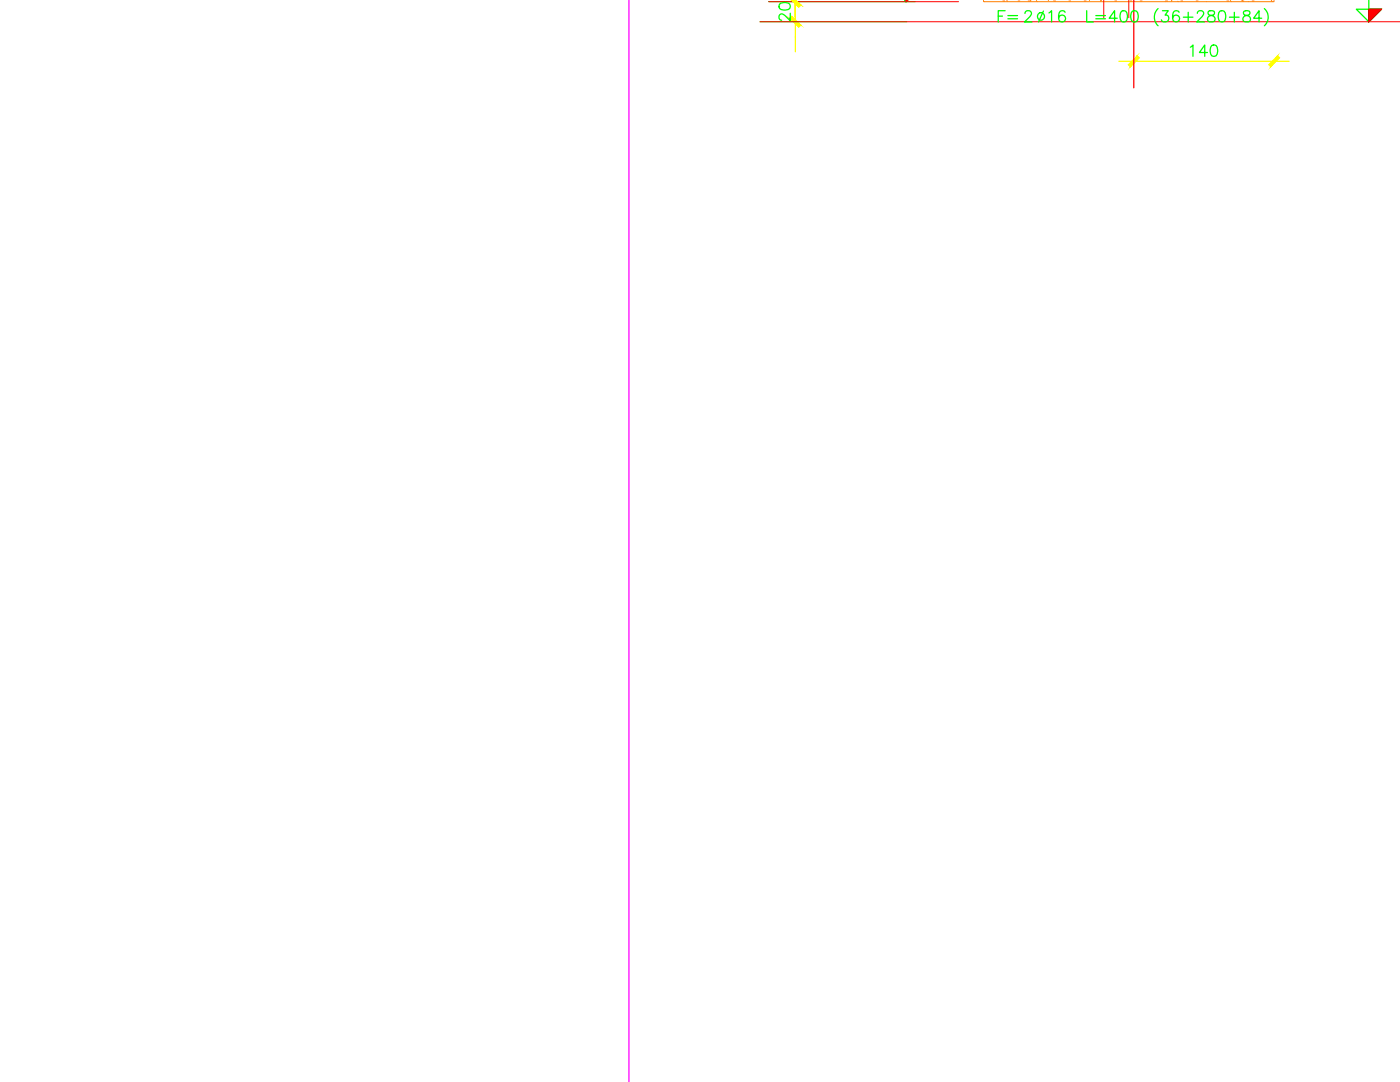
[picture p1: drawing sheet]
<svg xmlns="http://www.w3.org/2000/svg" width="279mm" height="216mm" viewBox="0 0 279 216" stroke-linecap="round" stroke-linejoin="round" font-family="sans-serif">
<defs><g id="words">
<text font-size="5.7" fill="#0f0" x="159.1" y="5.3" transform="rotate(-90 159.1 5.3)">20</text>
<g font-size="5.3" fill="#0f0">
<text x="198.3" y="5.6">F=</text>
<text x="208.5" y="5.6">16</text>
<text x="215.9" y="5.6">L=400</text>
<text x="236.7" y="12.3">140</text>
</g>
</g></defs>
<!-- layer: RLA-FORMATO -->
<path d="M125.5 0v215.9" fill="none" stroke="#f0f" stroke-width=".25"/>
<g fill="none" stroke="#ff7f00" stroke-width=".2">
<path d="M196.4 .3h.1M232.6 .3h-.1M232.6 .2h.4M233.8 0v.2M233.9 0l-.1 .2M235.1 .3h.1M235.7 .2h.3M238.7 .2h.4M240.8 .3h-.1M244.8 .2h.4M245.5 .1l.2 .2M247.9 0l.1 .2"/>
<path d="M247.9 .2h.3M247.9 0v.1M249.2 .3h.1M249.9 .2h.4M253.7 0l.2 .3"/>
</g>
<path d="M196.3 0v.3h58v-.3" fill="none" stroke="#ff7f00" stroke-width=".2"/>
<path d="M151.7 4.3h29.3M153.4 .3h29.3" fill="none" stroke="#0f0" stroke-width=".2"/>
<path d="M151.7 4.3h127.7M153.4 .3h37.9" fill="none" stroke="#f00" stroke-width=".2"/>
<path d="M158.7 4.3v6" fill="none" stroke="#ff0" stroke-width=".25"/>
<!-- layer: 0 -->
<path d="M180.5 0l.3 .3 .3-.3M180.8 0v.3M273.2 0v4.3l-2.5-2.5h5l-2.5 2.5" fill="none" stroke="#0f0" stroke-width=".25"/>
<path d="M180.8 0v.3l.3-.3M273.2 1.8h2.5l-2.5 2.5z" fill="none" stroke="#000" stroke-width=".25"/>
<g fill="#f00" stroke="#f00" stroke-width=".2">
<path d="M180.8 0h.3l-.3 .3z"/>
<path d="M273.2 1.8h2.5l-2.5 2.5z"/>
</g>
<path d="M223.3 12.2h34" fill="none" stroke="#ff0" stroke-width=".25"/>
<g fill="#ff0" stroke="#ff0" stroke-width=".2">
<path d="M255 11.1l-1.8 1.8 .4 .4zM255 11.1l.4 .4-1.8 1.8z"/>
<path d="M227 11.1l-1.4 2.2 1.8-1.8zM227 11.1l-1.4 2.2-.4-.4z"/>
</g>
<path d="M226.3 0v17.5" fill="none" stroke="#f00" stroke-width=".25"/>
<g fill="none" stroke="#0f0" stroke-width=".25">
<path d="M231.1 1.7a2.33 2.33 0 0 0 0 3.4M232 2.1h1.2l-.7 .9a.71 .71 0 0 1 .8 .8 .71 .71 0 0 1-1 .6l-.3-.1-.2-.3M235.3 2.5a.66 .66 0 0 0-.6-.4 .66 .66 0 0 0-.6 .5 1.62 1.62 0 0 0 .2 1.7 .7 .7 0 0 0 1.1-.3 .7 .7 0 0 0-.5-1 .7 .7 0 0 0-.9 .6M236.2 3.4h1.9M237.1 2.5v1.9M239 2.7l.1-.4 .3-.2 .6 .1a.53 .53 0 0 1 .1 .8l-1.3 1.4h1.5M241.2 2.2a.47 .47 0 0 0 .2 .8 .92 .92 0 0 1 1.1 1 .79 .79 0 0 1-.9 .4 .79 .79 0 0 1-.6-.8 1.02 1.02 0 0 1 1-.6 .46 .46 0 0 0 .3-.8l-.4-.1zM243.4 2.2a.74 .74 0 0 1 1.1 .4 1.87 1.87 0 0 1-.2 1.7 .74 .74 0 0 1-1.1-.3 1.89 1.89 0 0 1 .2-1.8zM245.4 3.4h1.9M246.3 2.5v1.9M248.3 2.2a.47 .47 0 0 0 .2 .8 .92 .92 0 0 1 1.1 1 .79 .79 0 0 1-.9 .4 .79 .79 0 0 1-.6-.8 1.03 1.03 0 0 1 1-.6 .47 .47 0 0 0 .2-.8l-.3-.1zM251.8 3.6h-1.6l1.1-1.5v2.3"/>
<path d="M252.3 1.7a2.29 2.29 0 0 1 0 3.4"/>
</g>
<use href="#words"/>
</svg>
